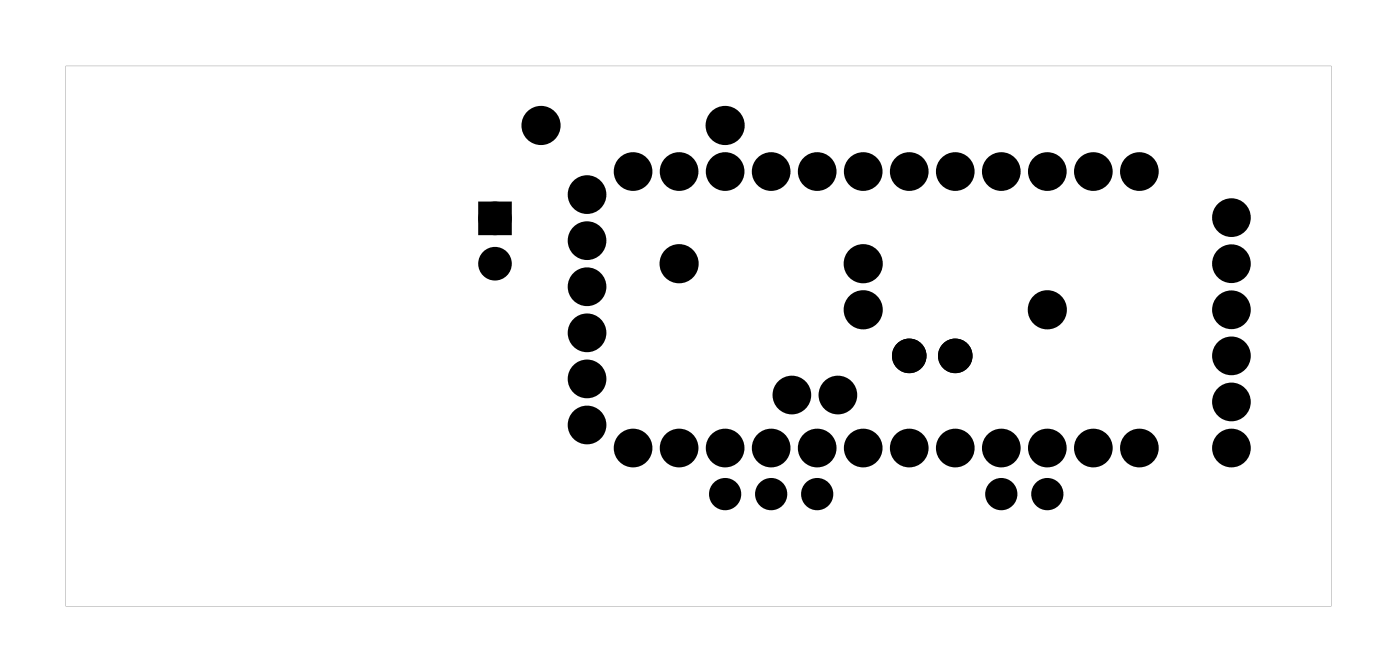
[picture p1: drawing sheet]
<svg xmlns="http://www.w3.org/2000/svg" width="77mm" height="37mm" viewBox="0 0 77 37" stroke-linecap="round" stroke-linejoin="round" font-family="sans-serif">
<g fill="#000">
<path d="M26.7 11.4h1.2v1.2h-1.2z"/>
<path d="M3.6 3.6v29.8h69.9v-29.8zM3.6 3.6h69.9v29.8h-69.9z"/>
</g>
<g fill="#000">
<circle cx="27.3" cy="12" r=".6"/>
<circle cx="27.3" cy="14.5" r=".6"/>
<circle cx="29.9" cy="6.9" r=".7"/>
<circle cx="32.4" cy="13.3" r=".72"/>
<circle cx="32.4" cy="10.7" r=".72"/>
<circle cx="32.4" cy="18.3" r=".72"/>
<circle cx="32.4" cy="15.8" r=".72"/>
<circle cx="34.9" cy="9.5" r=".72"/>
<circle cx="37.5" cy="14.5" r=".7"/>
<circle cx="37.5" cy="9.5" r=".72"/>
<circle cx="40" cy="6.9" r=".7"/>
<circle cx="40" cy="9.5" r=".72"/>
<circle cx="42.6" cy="9.5" r=".72"/>
<circle cx="45.1" cy="9.5" r=".72"/>
<circle cx="47.6" cy="17.1" r=".7"/>
<circle cx="47.6" cy="14.5" r=".7"/>
<circle cx="47.6" cy="9.5" r=".72"/>
<circle cx="50.2" cy="19.6" r=".59"/>
<circle cx="50.2" cy="9.5" r=".72"/>
<circle cx="52.7" cy="19.6" r=".59"/>
<circle cx="52.7" cy="9.5" r=".72"/>
<circle cx="55.3" cy="9.5" r=".72"/>
<circle cx="57.8" cy="17.1" r=".7"/>
<circle cx="57.8" cy="9.5" r=".72"/>
<circle cx="60.3" cy="9.5" r=".72"/>
<circle cx="62.9" cy="9.5" r=".72"/>
<circle cx="68" cy="19.6" r=".72"/>
<circle cx="68" cy="17.1" r=".72"/>
<circle cx="68" cy="14.5" r=".72"/>
<circle cx="68" cy="12" r=".72"/>
<circle cx="32.4" cy="23.4" r=".72"/>
<circle cx="32.4" cy="20.9" r=".72"/>
<circle cx="34.9" cy="24.7" r=".72"/>
<circle cx="37.5" cy="24.7" r=".72"/>
<circle cx="40" cy="27.2" r=".56"/>
<circle cx="40" cy="24.7" r=".72"/>
<circle cx="42.6" cy="27.2" r=".56"/>
<circle cx="42.6" cy="24.7" r=".72"/>
<circle cx="43.7" cy="21.8" r=".72"/>
<circle cx="45.1" cy="27.2" r=".56"/>
<circle cx="45.1" cy="24.7" r=".72"/>
<circle cx="46.2" cy="21.8" r=".72"/>
<circle cx="47.6" cy="24.7" r=".72"/>
<circle cx="50.2" cy="24.7" r=".72"/>
<circle cx="52.7" cy="24.7" r=".72"/>
<circle cx="55.3" cy="27.2" r=".56"/>
<circle cx="55.3" cy="24.7" r=".72"/>
<circle cx="57.8" cy="27.2" r=".56"/>
<circle cx="57.8" cy="24.7" r=".72"/>
<circle cx="60.3" cy="24.7" r=".72"/>
<circle cx="62.9" cy="24.7" r=".72"/>
<circle cx="68" cy="24.7" r=".72"/>
<circle cx="68" cy="22.2" r=".72"/>
</g>
<g fill="none" stroke="#000" stroke-width=".66" stroke-linecap="butt">
<circle cx="40" cy="27.2" r=".56"/>
<circle cx="42.6" cy="27.2" r=".56"/>
<circle cx="45.1" cy="27.2" r=".56"/>
<circle cx="55.3" cy="27.2" r=".56"/>
<circle cx="57.8" cy="27.2" r=".56"/>
</g>
<g fill="none" stroke="#000" stroke-width=".76" stroke-linecap="butt">
<circle cx="29.9" cy="6.9" r=".7"/>
<circle cx="37.5" cy="14.5" r=".7"/>
<circle cx="40" cy="6.9" r=".7"/>
<circle cx="47.6" cy="14.5" r=".7"/>
<circle cx="47.6" cy="17.1" r=".7"/>
<circle cx="57.8" cy="17.1" r=".7"/>
</g>
<g fill="none" stroke="#000" stroke-width=".65" stroke-linecap="butt">
<path d="M26.7 11.4h1.2v1.2h-1.2z"/>
<circle cx="27.3" cy="12" r=".6"/>
<circle cx="27.3" cy="14.5" r=".6"/>
</g>
<g fill="none" stroke="#000" stroke-width=".69" stroke-linecap="butt">
<circle cx="32.4" cy="18.3" r=".72"/>
<circle cx="32.4" cy="15.8" r=".72"/>
<circle cx="32.4" cy="13.3" r=".72"/>
<circle cx="32.4" cy="10.7" r=".72"/>
<circle cx="34.9" cy="9.5" r=".72"/>
<circle cx="37.5" cy="9.5" r=".72"/>
<circle cx="40" cy="9.5" r=".72"/>
<circle cx="42.6" cy="9.5" r=".72"/>
<circle cx="45.1" cy="9.5" r=".72"/>
<circle cx="47.6" cy="9.5" r=".72"/>
<circle cx="50.2" cy="9.5" r=".72"/>
<circle cx="52.7" cy="9.5" r=".72"/>
<circle cx="55.3" cy="9.5" r=".72"/>
<circle cx="57.8" cy="9.5" r=".72"/>
<circle cx="60.3" cy="9.5" r=".72"/>
<circle cx="62.9" cy="9.5" r=".72"/>
<circle cx="68" cy="14.5" r=".72"/>
<circle cx="68" cy="12" r=".72"/>
<circle cx="68" cy="17.1" r=".72"/>
<circle cx="68" cy="19.6" r=".72"/>
<circle cx="32.4" cy="23.4" r=".72"/>
<circle cx="32.4" cy="20.9" r=".72"/>
<circle cx="34.9" cy="24.7" r=".72"/>
<circle cx="37.5" cy="24.7" r=".72"/>
<circle cx="40" cy="24.7" r=".72"/>
<circle cx="42.6" cy="24.7" r=".72"/>
<circle cx="43.7" cy="21.8" r=".72"/>
<circle cx="45.1" cy="24.7" r=".72"/>
<circle cx="46.2" cy="21.8" r=".72"/>
<circle cx="47.6" cy="24.7" r=".72"/>
<circle cx="50.2" cy="24.7" r=".72"/>
<circle cx="52.7" cy="24.7" r=".72"/>
<circle cx="55.3" cy="24.7" r=".72"/>
<circle cx="57.8" cy="24.7" r=".72"/>
<circle cx="60.3" cy="24.7" r=".72"/>
<circle cx="62.9" cy="24.7" r=".72"/>
<circle cx="68" cy="22.2" r=".72"/>
<circle cx="68" cy="24.7" r=".72"/>
</g>
<g fill="none" stroke="#000" stroke-width=".73" stroke-linecap="butt">
<circle cx="50.2" cy="19.6" r=".59"/>
<circle cx="52.7" cy="19.6" r=".59"/>
</g>
</svg>
